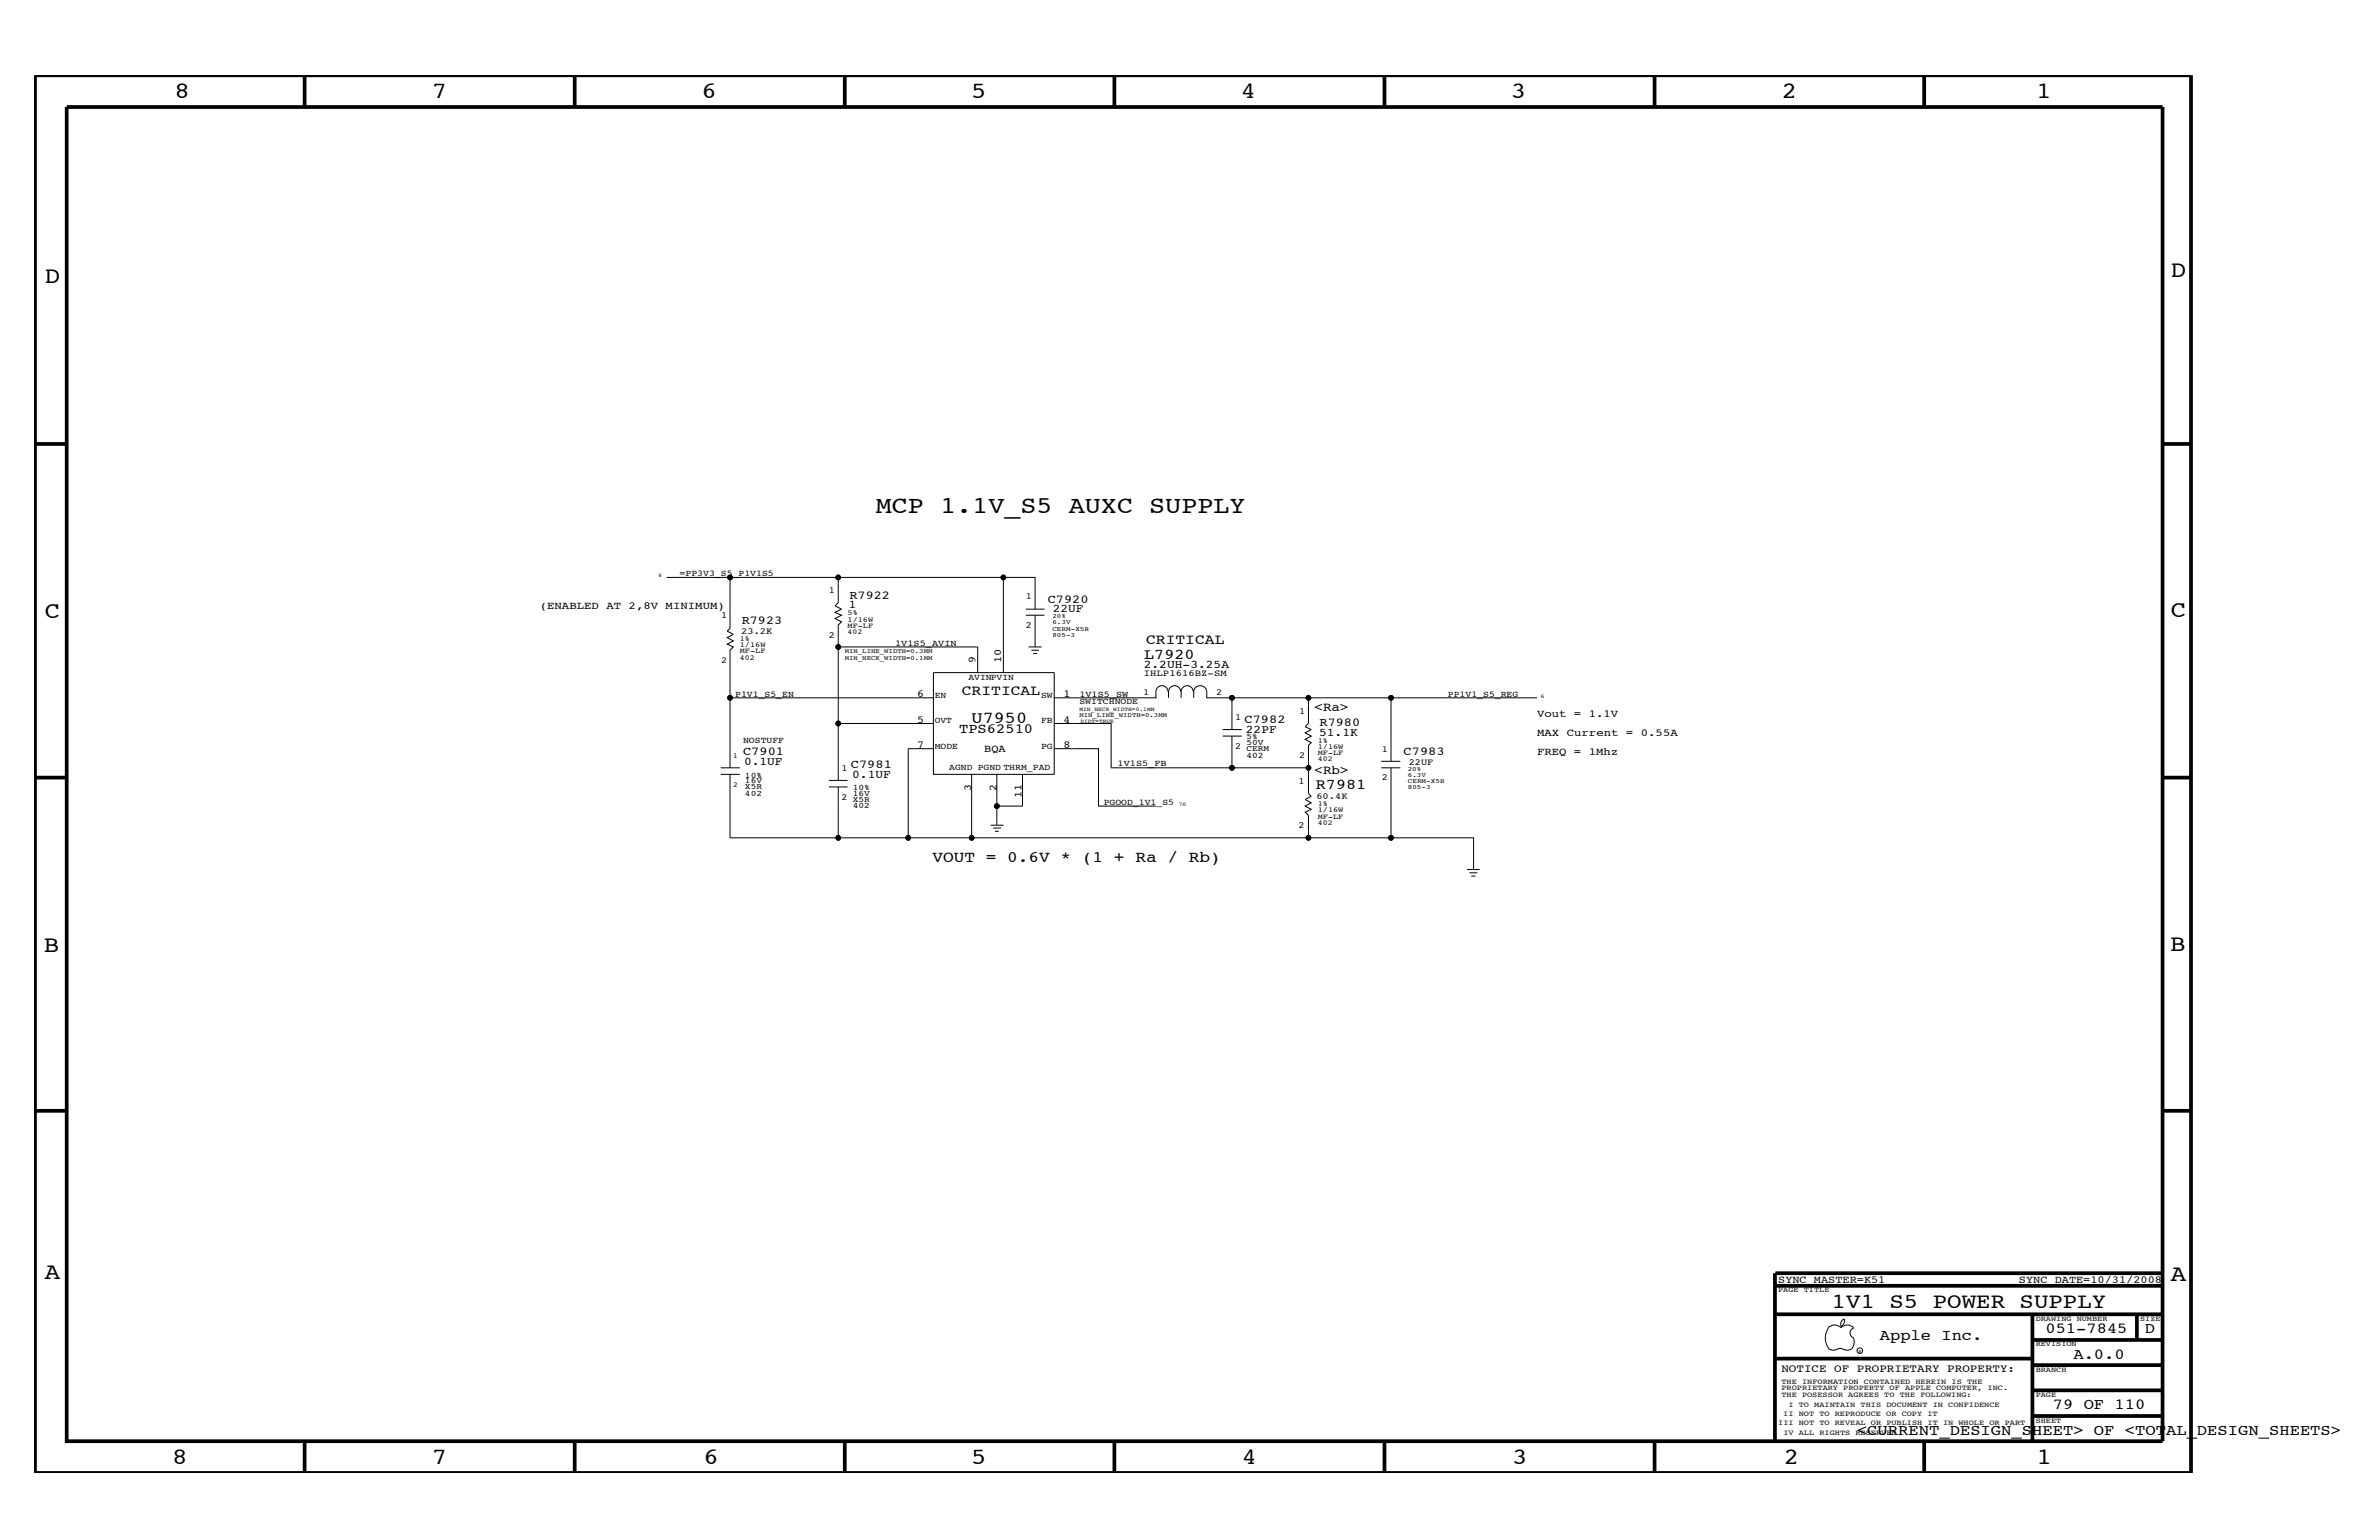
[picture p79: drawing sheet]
<svg xmlns="http://www.w3.org/2000/svg" width="432mm" height="279mm" viewBox="0 0 432 279" stroke-linecap="round" stroke-linejoin="round" font-family="sans-serif">
<defs><g id="words">
<text font-size="4.4" x="159" y="93.2">MCP 1.1V_S5 AUXC SUPPLY</text>
<g font-size="4.2">
<text x="31.7" y="17.8">8</text>
<text x="78.4" y="17.8">7</text>
<text x="127.3" y="17.8">6</text>
<text x="176.3" y="17.8">5</text>
<text x="225.2" y="17.8">4</text>
<text x="274.2" y="17.8">3</text>
<text x="323.4" y="17.8">2</text>
<text x="369.6" y="17.8">1</text>
<text x="8.1" y="51.3">D</text>
<text x="394" y="50.3">D</text>
<text x="8.1" y="112.1">C</text>
<text x="394" y="111.9">C</text>
<text x="8" y="172.7">B</text>
<text x="393.9" y="172.5">B</text>
<text x="8.1" y="232">A</text>
<text x="394" y="232.4">A</text>
<text x="31.2" y="265.6">8</text>
<text x="78.4" y="265.6">7</text>
<text x="127.7" y="265.6">6</text>
<text x="176.3" y="265.6">5</text>
<text x="225.4" y="265.6">4</text>
<text x="274.5" y="265.6">3</text>
<text x="323.8" y="265.6">2</text>
<text x="369.7" y="265.6">1</text>
</g>
<text font-size="3.9" x="332.4" y="237.3">1V1 S5 POWER SUPPLY</text>
<text font-size="3" x="176.4" y="131.3">U7950</text>
<text font-size="2.9" x="169.2" y="156.4">VOUT = 0.6V * (1 + Ra / Rb)</text>
<g font-size="2.8">
<text x="341.2" y="243.1">Apple Inc.</text>
<text x="371.3" y="241.9">051-7845</text>
<text x="389.3" y="241.9">D</text>
<text x="376.3" y="246.5">A.0.0</text>
<text x="372.6" y="255.7">79 OF 110</text>
<text x="337.1" y="260.4">&lt;CURRENT_DESIGN_SHEET&gt; OF &lt;TOTAL_DESIGN_SHEETS&gt;</text>
</g>
<g font-size="2.7">
<text x="207.7" y="119.6">L7920</text>
<text x="238.8" y="143.2">R7981</text>
</g>
<g font-size="2.6">
<text x="208" y="116.9">CRITICAL</text>
<text x="174.6" y="126.1">CRITICAL</text>
</g>
<text font-size="2.5" x="174.1" y="133">TPS62510</text>
<g font-size="2.3">
<text x="238.6" y="129">&lt;Ra&gt;</text>
<text x="238.6" y="140.5">&lt;Rb&gt;</text>
</g>
<g font-size="2.2">
<text x="134.6" y="113.2">R7923</text>
<text x="154.2" y="108.7">R7922</text>
<text x="190.2" y="109.3">C7920</text>
<text x="225.9" y="131.3">C7982</text>
<text x="239.5" y="131.7">R7980</text>
<text x="134.9" y="137">C7901</text>
<text x="254.8" y="137">C7983</text>
<text x="154.4" y="139.3">C7981</text>
</g>
<g font-size="2.1">
<text x="154.1" y="110.3">1</text>
<text x="191.1" y="111.1">22UF</text>
<text x="207.6" y="121.2">2.2UH-3.25A</text>
<text x="226.1" y="133">22PF</text>
<text x="239.4" y="133.5">51.1K</text>
<text x="135" y="138.7">0.1UF</text>
<text x="154.7" y="141.1">0.1UF</text>
</g>
<text font-size="2" x="323.3" y="248.9">NOTICE OF PROPRIETARY PROPERTY:</text>
<g font-size="1.9">
<text x="98" y="110.5">(ENABLED AT 2,8V MINIMUM)</text>
<text x="177" y="120.3" transform="rotate(-90 177 120.3)">9</text>
<text x="181.7" y="120.3" transform="rotate(-90 181.7 120.3)">10</text>
<text x="166.5" y="131.1">5</text>
<text x="166.5" y="126.5">6</text>
<text x="193" y="126.5">1</text>
<text x="193" y="131.1">4</text>
<text x="279" y="130.1">Vout = 1.1V</text>
<text x="166.5" y="135.7">7</text>
<text x="178.6" y="136.4">BQA</text>
<text x="193" y="135.7">8</text>
<text x="279" y="133.5">MAX Current = 0.55A</text>
<text x="279" y="137">FREQ = 1Mhz</text>
<text x="176.3" y="143.5" transform="rotate(-90 176.3 143.5)">3</text>
<text x="180.8" y="143.5" transform="rotate(-90 180.8 143.5)">2</text>
<text x="185.4" y="144.8" transform="rotate(-90 185.4 144.8)">11</text>
<text x="322.7" y="232.7">SYNC_MASTER=K51</text>
<text x="366.4" y="232.7">SYNC_DATE=10/31/2008</text>
</g>
<g font-size="1.7">
<text x="150.5" y="107.6">1</text>
<text x="130.9" y="112.2">1</text>
<text x="186.2" y="114">2</text>
<text x="186.2" y="108.7">1</text>
<text x="134.5" y="115">23.2K</text>
<text x="150.5" y="115.7">2</text>
<text x="130.9" y="120.3">2</text>
<text x="207.6" y="122.7">IHLP1616BZ-SM</text>
<text x="207.5" y="126.1">1</text>
<text x="220.7" y="126.1">2</text>
<text x="224.2" y="130.7">1</text>
<text x="235.8" y="129.5">1</text>
<text x="224.2" y="135.8">2</text>
<text x="235.8" y="137.6">2</text>
<text x="250.8" y="136.4">1</text>
<text x="152.7" y="139.9">1</text>
<text x="235.7" y="142.2">1</text>
<text x="250.8" y="141.6">2</text>
<text x="255.7" y="138.7">22UF</text>
<text x="152.7" y="145.1">2</text>
<text x="238.9" y="145">60.4K</text>
<text x="235.7" y="150.2">2</text>
</g>
<g font-size="1.6">
<text x="123.4" y="104.5">=PP3V3_S5_P1V1S5</text>
<text x="162.5" y="117.2">1V1S5_AVIN</text>
<text x="175.8" y="123.4">AVINPVIN</text>
<text x="133.4" y="126.4">P1V1_S5_EN</text>
<text x="169.7" y="131.3">OVT</text>
<text x="169.7" y="126.6">EN</text>
<text x="189" y="131.3">FB</text>
<text x="189" y="126.6">SW</text>
<text x="195.9" y="127.8">SWITCHNODE</text>
<text x="195.9" y="126.4">1V1S5_SW</text>
<text x="262.8" y="126.4">PP1V1_S5_REG</text>
<text x="134.9" y="134.7">NOSTUFF</text>
<text x="169.7" y="135.8">MODE</text>
<text x="189" y="135.8">PG</text>
<text x="172.3" y="139.6">AGND PGND THRM_PAD</text>
<text x="202.9" y="139.1">1V1S5_FB</text>
<text x="200.3" y="146">PGOOD_1V1_S5</text>
</g>
<g font-size="1.5">
<text x="226.2" y="137.4">402</text>
<text x="226.2" y="135.2">50V</text>
<text x="226.2" y="134.1">5%</text>
<text x="226.2" y="136.3">CERM</text>
<text x="135.2" y="141.1">10%</text>
<text x="135.2" y="142.1">16V</text>
<text x="135.2" y="143.2">X5R</text>
<text x="154.8" y="143.4">10%</text>
<text x="135.2" y="144.4">402</text>
<text x="154.8" y="145.6">X5R</text>
<text x="154.8" y="144.4">16V</text>
<text x="154.8" y="146.7">402</text>
</g>
<g font-size="1.4">
<text x="153.8" y="111.6">5%</text>
<text x="153.8" y="114">MF-LF</text>
<text x="153.8" y="112.8">1/16W</text>
<text x="134.3" y="116.3">1%</text>
<text x="134.3" y="118.6">MF-LF</text>
<text x="134.3" y="119.7">402</text>
<text x="134.3" y="117.4">1/16W</text>
<text x="153.8" y="115.1">402</text>
<text x="133.1" y="137.6">1</text>
<text x="239.2" y="135.8">1/16W</text>
<text x="239.2" y="137">MF-LF</text>
<text x="239.2" y="134.7">1%</text>
<text x="133.1" y="142.8">2</text>
<text x="239.2" y="138.1">402</text>
<text x="239.2" y="149.7">402</text>
<text x="239.2" y="147.3">1/16W</text>
<text x="239.2" y="146.2">1%</text>
<text x="239.2" y="148.5">MF-LF</text>
<text x="322.7" y="234.4">PAGE TITLE</text>
<text x="369.5" y="239.6">DRAWING NUMBER</text>
<text x="388.5" y="239.6">SIZE</text>
<text x="369.5" y="244.2">REVISION</text>
<text x="323.3" y="251.1">THE INFORMATION CONTAINED HEREIN IS THE</text>
<text x="369.5" y="248.9">BRANCH</text>
<text x="323.3" y="253.4">THE POSESSOR AGREES TO THE FOLLOWING:</text>
<text x="323.3" y="252.3">PROPRIETARY PROPERTY OF APPLE COMPUTER, INC.</text>
<text x="323.7" y="256.9">II NOT TO REPRODUCE OR COPY IT</text>
<text x="324.6" y="255.2">I TO MAINTAIN THIS DOCUMENT IN CONFIDENCE</text>
<text x="369.5" y="253.4">PAGE</text>
<text x="322.7" y="258.6">III NOT TO REVEAL OR PUBLISH IT IN WHOLE OR PART</text>
<text x="323.7" y="260.4">IV ALL RIGHTS RESERVED</text>
<text x="369.5" y="258.1">SHEET</text>
</g>
<g font-size="1.2">
<text x="191" y="113.2">6.3V</text>
<text x="191" y="112.2">20%</text>
<text x="153.3" y="118.6">MIN_LINE_WIDTH=0.3MM</text>
<text x="153.3" y="119.7">MIN_NECK_WIDTH=0.1MM</text>
<text x="191" y="115.6">805-3</text>
<text x="191" y="114.4">CERM-X5R</text>
<text x="195.9" y="130.1">MIN_LINE_WIDTH=0.3MM</text>
<text x="255.5" y="143.2">805-3</text>
<text x="255.5" y="142.1">CERM-X5R</text>
<text x="255.5" y="139.9">20%</text>
<text x="255.5" y="140.9">6.3V</text>
</g>
<g font-size="1">
<text x="119.5" y="104.8">6</text>
<text x="195.9" y="129">MIN_NECK_WIDTH=0.1MM</text>
<text x="196.1" y="131.2">DIDT=TRUE</text>
<text x="279.7" y="126.6">6</text>
<text x="214" y="146.2">70</text>
</g>
<text font-size=".9" x="337.3" y="245.4">R</text>
</g></defs>
<g fill="none" stroke="#000" stroke-width=".18">
<path d="M121 104.8h11.5v9.2l-.5 .5 1.1 .6-1.1 .6 1.1 .6-1.1 .6 1.1 .5-.6 .6v8.6h36.9M132.5 104.8h19.6v4.5l-.5 .6 1.1 .6-1.1 .6 1.1 .5-1.1 .6 1.1 .6-.6 .6v17.9M152.1 117.4h25.4v4.6M152.1 104.8h30M186.2 111.6h3.4M186.2 110.5h3.4M186.7 117.4h2.4M187.2 118h1.4M187.5 118.6h.7M187.9 110.5v-5.7h-5.8v17.2M187.9 111.6v5.8M130.8 139.3h3.5"/>
<path d="M132.5 126.6v12.7M169.4 122h21.9v18.5h-21.9zM169.4 131.3h-17.3v10.3M169.4 135.8h-4.6v16.2h11.6v-11.5M191.3 135.8h8.1v10.4h10.4M191.3 131.3h10.4v8h21.9M212 125.5a1.1 1.1 0 0 0-1.1-1.1 1.1 1.1 0 0 0-1.1 1.1v1.1h-18.5M214.3 125.5a1.1 1.1 0 0 0-1.1-1.1 1.1 1.1 0 0 0-1.1 1.1v1.1M216.6 125.5a1.1 1.1 0 0 0-1.1-1.1 1.1 1.1 0 0 0-1.1 1.1v1.1M216.7 126.6v-1.1a1.19 1.19 0 0 1 1.1-1.1 1.19 1.19 0 0 1 1.2 1.1v1.1h4.6v5.8M221.9 133.5h3.5M221.9 132.4h3.5"/>
<path d="M223.6 133.5v5.8h13.9M223.6 126.6h55.4M237.5 126.6v4.7l-.6 .6 1.1 .5-1.1 .6 1.1 .5-1.1 .6 1.1 .6-.5 .5v8.8l.5 .5-1.1 .6 1.1 .6-1.1 .5 1.1 .6-1.1 .5 .6 .6v4.1M250.7 139.3h3.5M250.7 138.1h3.5M252.5 139.3v12.7h15v5.8M252.5 126.6v11.5M130.8 140.5h3.5M132.5 140.5v11.5h19.6v-9.2M150.5 142.8h3.3M150.5 141.6h3.3M152.1 152h12.7"/>
<path d="M176.4 152h76.1M179.8 149.7h2.3M180.3 150.2h1.4M180.6 150.8h.7M180.9 140.5v5.7M185.6 140.5v5.7h-4.7v3.5M266.3 157.8h2.3M266.7 158.4h1.4M267 158.9h.8M334.7 239.3l.1 .3a1.19 1.19 0 0 1-.6 1.1M334.8 239.3a1.02 1.02 0 0 0-.6 1.3M331.8 240.9a1.61 1.61 0 0 1 2.4 0"/>
<path d="M331.9 241a3.1 3.1 0 0 0 .2 3.9M332.1 244.8l.6 .2 .7-.2M333.4 244.9l.6-.3 .7 .3M334.1 240.9a1.61 1.61 0 0 1 2.3 0M334.6 244.8l.7 .2 .6-.2M336.4 242.8l.2 .6a1.95 1.95 0 0 1-.6 1.4M336.5 240.9a.93 .93 0 0 0-.7 .9 .93 .93 0 0 0 .7 .9"/>
<circle cx="132.5" cy="104.8" r=".42"/>
<circle cx="152.1" cy="117.4" r=".42"/>
<circle cx="152.1" cy="104.8" r=".42"/>
<circle cx="182.1" cy="104.8" r=".42"/>
<circle cx="132.5" cy="126.6" r=".42"/>
<circle cx="152.1" cy="131.3" r=".42"/>
<circle cx="223.6" cy="126.6" r=".42"/>
<circle cx="223.6" cy="139.3" r=".42"/>
<circle cx="237.5" cy="126.6" r=".42"/>
<circle cx="237.5" cy="139.3" r=".42"/>
<circle cx="252.5" cy="126.6" r=".42"/>
<circle cx="152.1" cy="152" r=".42"/>
<circle cx="164.8" cy="152" r=".42"/>
<circle cx="176.4" cy="152" r=".42"/>
<circle cx="180.9" cy="146.2" r=".42"/>
<circle cx="237.5" cy="152" r=".42"/>
<circle cx="252.5" cy="152" r=".42"/>
<circle cx="337.6" cy="245.1" r=".51"/>
</g>
<g fill="none" stroke="#000" stroke-width=".68" stroke-linecap="butt">
<path d="M6.4 13.7h391.3v253.5h-391.3zM12.1 19.4h380.4v242.1h-380.4zM55.3 13.7v5.7M104.3 13.7v5.7M153.3 13.7v5.7M202.3 13.7v5.7M251.3 13.7v5.7M300.3 13.7v5.7M349.3 13.7v5.7M6.4 80.5h5.7M392.5 80.5h5.2M6.4 141.1h5.7"/>
<path d="M392.5 141.1h5.2M6.4 201.5h5.7M392.5 201.5h5.2M322.2 231v30.5M322.2 233.3h70.3M322.2 238.4h70.3M322.2 231h70.3M368.9 238.4v23.1M387.9 238.4v4.7M322.2 246.5h46.7M368.9 256.9h23.6M368.9 252.3h23.6"/>
<path d="M368.9 247.7h23.6M368.9 243.1h23.6M55.3 261.5v5.7M104.3 261.5v5.7M153.3 261.5v5.7M202.3 261.7v5.5M251.3 261.5v5.7M300.3 261.5v5.7M349.3 261.5v5.7"/>
</g>
<g fill="#000">
<circle cx="132.5" cy="104.8" r=".42"/>
<circle cx="152.1" cy="117.4" r=".42"/>
<circle cx="152.1" cy="104.8" r=".42"/>
<circle cx="182.1" cy="104.8" r=".42"/>
<circle cx="132.5" cy="126.6" r=".42"/>
<circle cx="152.1" cy="131.3" r=".42"/>
<circle cx="223.6" cy="126.6" r=".42"/>
<circle cx="223.6" cy="139.3" r=".42"/>
<circle cx="237.5" cy="126.6" r=".42"/>
<circle cx="237.5" cy="139.3" r=".42"/>
<circle cx="252.5" cy="126.6" r=".42"/>
<circle cx="152.1" cy="152" r=".42"/>
<circle cx="164.8" cy="152" r=".42"/>
<circle cx="176.4" cy="152" r=".42"/>
<circle cx="180.9" cy="146.2" r=".42"/>
<circle cx="237.5" cy="152" r=".42"/>
<circle cx="252.5" cy="152" r=".42"/>
</g>
<use href="#words"/>
</svg>
